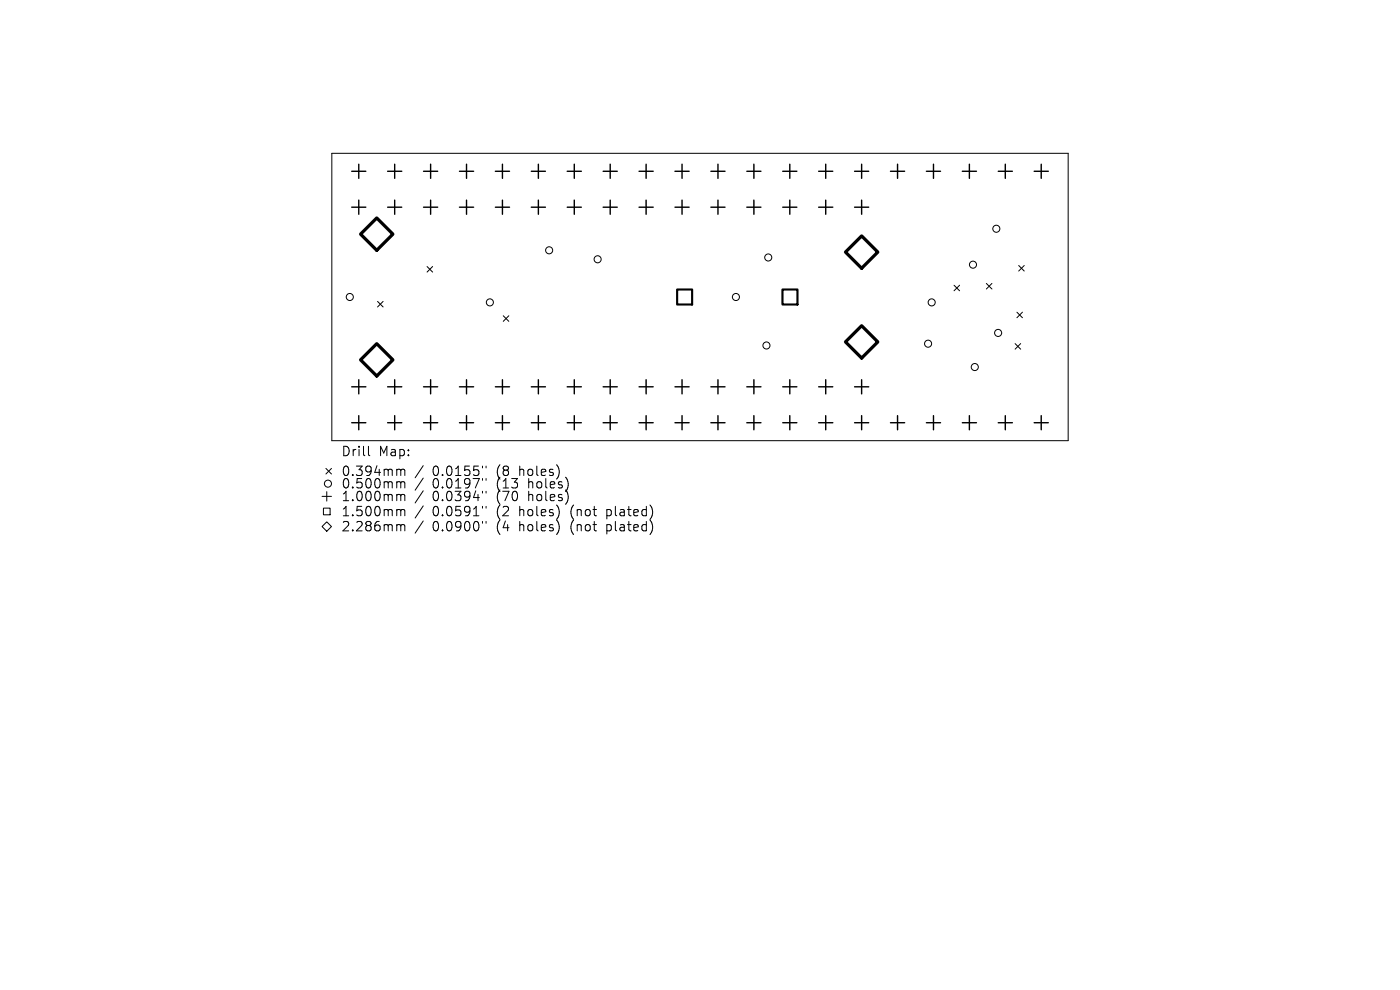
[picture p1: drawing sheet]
<svg xmlns="http://www.w3.org/2000/svg" width="297mm" height="210mm" viewBox="0 0 297 210" stroke-linecap="round" stroke-linejoin="round" font-family="sans-serif">
<defs><g id="words">
<g font-size="2.8">
<text x="72.3" y="97.1">Drill</text>
<text x="72.3" y="101.3">0.394mm</text>
<text x="80.3" y="97.1">Map:</text>
<text x="91.8" y="101.3">0.0155&quot;</text>
<text x="105.5" y="101.3">(8</text>
<text x="110.5" y="101.3">holes)</text>
<text x="72.3" y="103.9">0.500mm</text>
<text x="72.3" y="106.6">1.000mm</text>
<text x="91.8" y="103.9">0.0197&quot;</text>
<text x="91.8" y="106.6">0.0394&quot;</text>
<text x="105.5" y="103.9">(13</text>
<text x="105.5" y="106.6">(70</text>
<text x="112.4" y="103.9">holes)</text>
<text x="112.4" y="106.6">holes)</text>
<text x="72.3" y="109.8">1.500mm</text>
<text x="72.3" y="113">2.286mm</text>
<text x="91.8" y="109.8">0.0591&quot;</text>
<text x="91.8" y="113">0.0900&quot;</text>
<text x="105.5" y="109.8">(2</text>
<text x="105.5" y="113">(4</text>
<text x="110.5" y="109.8">holes)</text>
<text x="110.5" y="113">holes)</text>
<text x="121.5" y="109.8">(not</text>
<text x="121.5" y="113">(not</text>
<text x="129.3" y="109.8">plated)</text>
<text x="129.3" y="113">plated)</text>
</g>
</g></defs>
<g fill="none" stroke="#000" stroke-width=".21">
<path d="M70.4 32.5h156.2v61h-156.2zM90.6 56.5l1.2 1.2M91.8 56.5l-1.2 1.2M216.1 56.3l1.2 1.2M217.3 56.3l-1.2 1.2M80.1 63.9l1.2 1.2M81.3 63.9l-1.2 1.2M106.8 67l1.1 1.2M107.9 67l-1.1 1.2M202.4 60.5l1.2 1.2M203.6 60.5l-1.2 1.2M209.3 60.1l1.1 1.2"/>
<path d="M210.4 60.1l-1.1 1.2M215.3 72.9l1.2 1.2M215.7 66.2l1.2 1.2M216.5 72.9l-1.2 1.2M216.9 66.2l-1.2 1.2M69.1 99.4l1.2 1.1M70.3 99.4l-1.2 1.1M78.2 94.7v1.7l.3 .3M84.5 99.5l.4 .1 .1 .2M85 99.8l.3-.3 .5 .1 .1 1.3M85 99.8v1.1M89.8 98.8l-1.7 2.5"/>
<path d="M102.4 98.9v.4M103.1 98.9v.4M68.3 111.7l1-1 1 1-1 1zM68.3 105.3h2M68.6 107.8h1.4v1.4h-1.4zM69.3 104.3v2M84.5 102.2l.4 .1 .1 .2M84.5 104.9h.2l.3 .3M84.5 108.1h.2l.3 .3M84.5 111.3h.2l.3 .3M85 102.5v1M85 105.2v1"/>
<path d="M85 108.4v1M85 111.6v1M85 102.5l.3-.3 .5 .1 .1 1.2M85 105.2l.3-.3 .5 .1 .1 1.2M85 108.4l.3-.3 .5 .1 .1 1.2M85 111.6l.3-.3 .5 .1 .1 1.2M89.8 101.4l-1.7 2.6M89.8 104.1l-1.7 2.6M89.8 107.3l-1.7 2.6M89.8 110.5l-1.7 2.6M102.4 101.5v.4M102.4 104.2v.4"/>
<path d="M102.4 107.4v.4M102.4 110.6v.4M103.1 101.5v.4M103.1 104.2v.4M103.1 107.4v.4M103.1 110.6v.4"/>
<circle cx="116.5" cy="53.1" r=".75"/>
<circle cx="126.8" cy="55" r=".75"/>
<circle cx="163" cy="54.6" r=".75"/>
<circle cx="206.4" cy="56.1" r=".75"/>
<circle cx="211.4" cy="48.5" r=".75"/>
<circle cx="74.2" cy="63" r=".75"/>
<circle cx="103.9" cy="64.1" r=".75"/>
<circle cx="156.1" cy="63" r=".75"/>
<circle cx="162.6" cy="73.3" r=".75"/>
<circle cx="196.9" cy="72.9" r=".75"/>
<circle cx="197.7" cy="64.1" r=".75"/>
<circle cx="206.8" cy="77.9" r=".75"/>
<circle cx="211.7" cy="70.6" r=".75"/>
<circle cx="69.6" cy="102.6" r=".75"/>
</g>
<g fill="none" stroke="#000" stroke-width=".3">
<path d="M74.6 36.3h3M76.1 34.8v3M82.2 36.3h3M83.7 34.8v3M89.9 36.3h3M91.4 34.8v3M97.5 36.3h3M99 34.8v3M105.1 36.3h3M106.6 34.8v3M112.7 36.3h3M114.2 34.8v3"/>
<path d="M120.3 36.3h3M121.8 34.8v3M128 36.3h3M129.5 34.8v3M135.6 36.3h3M137.1 34.8v3M143.2 36.3h3M144.7 34.8v3M150.8 36.3h3M152.3 34.8v3M158.4 36.3h3M159.9 34.8v3"/>
<path d="M166.1 36.3h3M167.6 34.8v3M173.7 36.3h3M175.2 34.8v3M181.3 36.3h3M182.8 34.8v3M188.9 36.3h3M190.4 34.8v3M196.5 36.3h3M198 34.8v3M204.2 36.3h3M205.7 34.8v3"/>
<path d="M211.8 36.3h3M213.3 34.8v3M219.4 36.3h3M220.9 34.8v3M74.6 44h3M76.1 42.5v3M82.2 44h3M83.7 42.5v3M89.9 44h3M91.4 42.5v3M97.5 44h3M99 42.5v3"/>
<path d="M105.1 44h3M106.6 42.5v3M112.7 44h3M114.2 42.5v3M120.3 44h3M121.8 42.5v3M128 44h3M129.5 42.5v3M135.6 44h3M137.1 42.5v3M143.2 44h3M144.7 42.5v3"/>
<path d="M150.8 44h3M152.3 42.5v3M158.4 44h3M159.9 42.5v3M166.1 44h3M167.6 42.5v3M173.7 44h3M175.2 42.5v3M181.3 44h3M182.8 42.5v3M74.6 82.1h3M74.6 89.7h3"/>
<path d="M76.1 80.6v3M76.1 88.2v3M82.2 82.1h3M82.2 89.7h3M83.7 80.6v3M83.7 88.2v3M89.9 82.1h3M89.9 89.7h3M91.4 80.6v3M91.4 88.2v3M97.5 82.1h3M97.5 89.7h3"/>
<path d="M99 80.6v3M99 88.2v3M105.1 82.1h3M105.1 89.7h3M106.6 80.6v3M106.6 88.2v3M112.7 82.1h3M112.7 89.7h3M114.2 80.6v3M114.2 88.2v3M120.3 82.1h3M120.3 89.7h3"/>
<path d="M121.8 80.6v3M121.8 88.2v3M128 82.1h3M128 89.7h3M129.5 80.6v3M129.5 88.2v3M135.6 82.1h3M135.6 89.7h3M137.1 80.6v3M137.1 88.2v3M143.2 82.1h3M143.2 89.7h3"/>
<path d="M144.7 80.6v3M144.7 88.2v3M150.8 82.1h3M150.8 89.7h3M152.3 80.6v3M152.3 88.2v3M158.4 82.1h3M158.4 89.7h3M159.9 80.6v3M159.9 88.2v3M166.1 82.1h3M166.1 89.7h3"/>
<path d="M167.6 80.6v3M167.6 88.2v3M173.7 82.1h3M173.7 89.7h3M175.2 80.6v3M175.2 88.2v3M181.3 82.1h3M181.3 89.7h3M182.8 80.6v3M182.8 88.2v3M188.9 89.7h3M190.4 88.2v3"/>
<path d="M196.5 89.7h3M198 88.2v3M204.2 89.7h3M205.7 88.2v3M211.8 89.7h3M213.3 88.2v3M219.4 89.7h3M220.9 88.2v3"/>
</g>
<path d="M143.6 61.4h3.2v3.2h-3.2zM166 61.4h3.2v3.2h-3.2z" fill="none" stroke="#000" stroke-width=".45"/>
<path d="M76.5 49.7l3.4-3.5 3.5 3.5-3.5 3.4zM179.4 53.5l3.4-3.5 3.4 3.5-3.4 3.4zM76.5 76.3l3.4-3.4 3.5 3.4-3.5 3.5zM179.4 72.5l3.4-3.4 3.4 3.4-3.4 3.5z" fill="none" stroke="#000" stroke-width=".69"/>
<use href="#words"/>
</svg>
